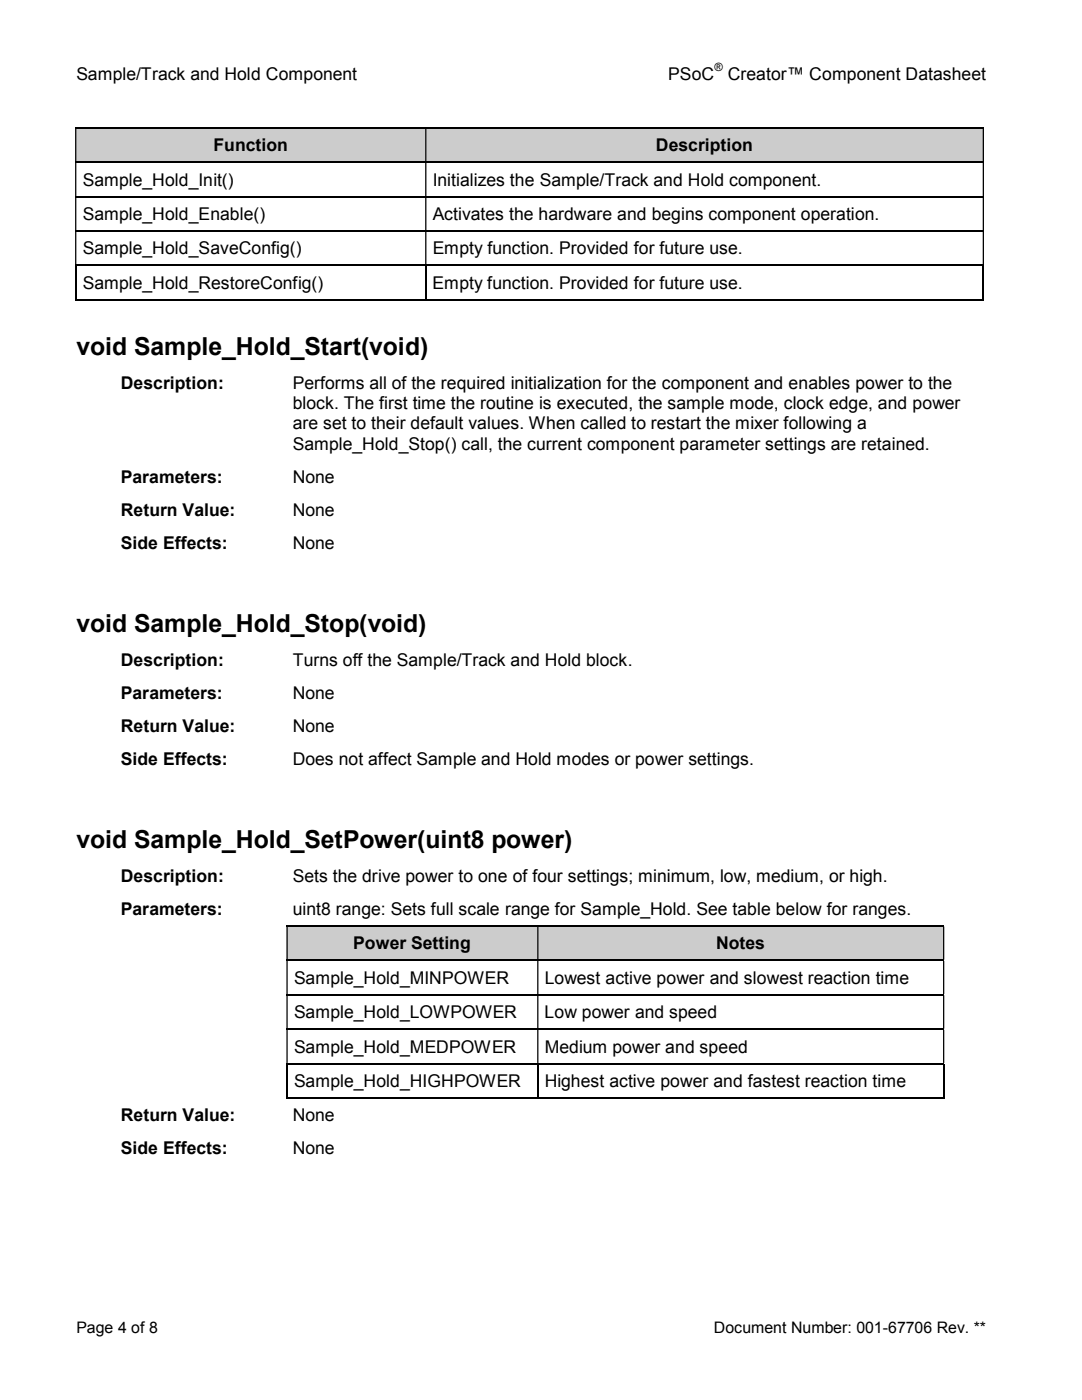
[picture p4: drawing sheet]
<svg xmlns="http://www.w3.org/2000/svg" width="216mm" height="279mm" viewBox="0 0 216 279" stroke-linecap="round" stroke-linejoin="round" font-family="sans-serif">
<defs><g id="words">
<g font-size="4.9">
<text x="15.2" y="70.9">void Sample_Hold_Start(void)</text>
<text x="15.2" y="126.2">void Sample_Hold_Stop(void)</text>
<text x="15.2" y="169.3">void Sample_Hold_SetPower(uint8 power)</text>
</g>
<g font-size="3.5">
<text x="15.2" y="16">Sample/Track and Hold Component</text>
<text x="133.4" y="16">PSoC</text>
<text x="145.2" y="16">Creator™ Component Datasheet</text>
<text x="42.6" y="30.1">Function</text>
<text x="130.9" y="30.1">Description</text>
<text x="16.5" y="37">Sample_Hold_Init()</text>
<text x="86.3" y="37">Initializes the Sample/Track and Hold component.</text>
<text x="16.5" y="43.9">Sample_Hold_Enable()</text>
<text x="86.3" y="43.9">Activates the hardware and begins component operation.</text>
<text x="16.5" y="50.8">Sample_Hold_SaveConfig()</text>
<text x="86.3" y="50.8">Empty function. Provided for future use.</text>
<text x="16.5" y="57.7">Sample_Hold_RestoreConfig()</text>
<text x="86.3" y="57.7">Empty function. Provided for future use.</text>
<text x="24.1" y="77.6">Description:</text>
<text x="58.4" y="77.6">Performs all of the required initialization for the component and enables power to the</text>
<text x="58.4" y="81.7">block. The first time the routine is executed, the sample mode, clock edge, and power</text>
<text x="58.4" y="89.7">Sample_Hold_Stop() call, the current component parameter settings are retained.</text>
<text x="58.4" y="85.7">are set to their default values. When called to restart the mixer following a</text>
<text x="24.1" y="96.3">Parameters:</text>
<text x="58.4" y="96.4">None</text>
<text x="24.1" y="102.9">Return Value:</text>
<text x="58.4" y="103">None</text>
<text x="24.1" y="109.5">Side Effects:</text>
<text x="58.4" y="109.6">None</text>
<text x="24.1" y="132.8">Description:</text>
<text x="58.4" y="132.9">Turns off the Sample/Track and Hold block.</text>
<text x="24.1" y="139.4">Parameters:</text>
<text x="58.4" y="139.5">None</text>
<text x="24.1" y="146.1">Return Value:</text>
<text x="58.4" y="146.1">None</text>
<text x="24.1" y="152.6">Side Effects:</text>
<text x="58.4" y="152.7">Does not affect Sample and Hold modes or power settings.</text>
<text x="24.1" y="176">Description:</text>
<text x="58.4" y="176">Sets the drive power to one of four settings; minimum, low, medium, or high.</text>
<text x="24.1" y="182.6">Parameters:</text>
<text x="58.4" y="182.6">uint8 range: Sets full scale range for Sample_Hold. See table below for ranges.</text>
<text x="70.5" y="189.4">Power Setting</text>
<text x="142.9" y="189.4">Notes</text>
<text x="58.7" y="196.3">Sample_Hold_MINPOWER</text>
<text x="108.7" y="196.3">Lowest active power and slowest reaction time</text>
<text x="58.7" y="203.2">Sample_Hold_LOWPOWER</text>
<text x="108.7" y="203.2">Low power and speed</text>
<text x="58.7" y="210.1">Sample_Hold_MEDPOWER</text>
<text x="108.7" y="210.1">Medium power and speed</text>
<text x="58.7" y="216.9">Sample_Hold_HIGHPOWER</text>
<text x="108.7" y="216.9">Highest active power and fastest reaction time</text>
<text x="24.1" y="223.7">Return Value:</text>
<text x="58.4" y="223.8">None</text>
<text x="24.1" y="230.3">Side Effects:</text>
<text x="58.4" y="230.4">None</text>
</g>
<g font-size="3.2">
<text x="15.2" y="266">Page 4 of 8</text>
<text x="142.5" y="266">Document Number: 001-67706 Rev. **</text>
</g>
<text font-size="2.3" x="142.6" y="14.2">®</text>
</g></defs>
<g fill="#ccc">
<path d="M15.2 25.7h69.6v6.6h-69.6z"/>
<path d="M85.1 25.7h111v6.6h-111z"/>
</g>
<path d="M15 25.5h181.3M15 32.4h181.3M15 39.2h181.3M15 46.1h181.3M15 53h181.3M15 59.9h69.8M15.1 53.1v6.9M85 53.1v6.9M85.1 59.9h111M196.2 53.1v6.9" fill="none" stroke="#000" stroke-width=".25"/>
<g fill="#000">
<path d="M196.1 59.7h.2v.3h-.2z"/>
<path d="M15 25.7h.2v6.6h-.2zM84.8 25.7h.3v6.6h-.3zM196.1 25.7h.2v6.6h-.2z"/>
<path d="M15 32.5h.2v6.6h-.2zM84.8 32.5h.3v6.6h-.3zM196.1 32.5h.2v6.6h-.2z"/>
<path d="M15 39.4h.2v6.6h-.2zM84.8 39.4h.3v6.6h-.3zM196.1 39.4h.2v6.6h-.2z"/>
<path d="M15 46.2h.2v6.6h-.2zM84.8 46.2h.3v6.6h-.3zM196.1 46.2h.2v6.6h-.2z"/>
</g>
<g fill="#ccc">
<path d="M57.4 185h49.8v6.5h-49.8z"/>
<path d="M107.4 185h80.7v6.5h-80.7z"/>
</g>
<path d="M57.1 184.8h131.3M57.1 191.6h131.3M57.1 198.5h131.3M57.1 205.4h131.3M57.1 212.3h131.3M57.1 219.1h50.1M57.3 212.4v6.8M107.3 212.4v6.8M107.4 219.1h80.8M188.3 212.4v6.8" fill="none" stroke="#000" stroke-width=".25"/>
<g fill="#000">
<path d="M188.2 219h.2v.2h-.2z"/>
<path d="M57.1 184.9h.3v6.6h-.3zM107.2 184.9h.2v6.6h-.2zM188.2 184.9h.2v6.6h-.2z"/>
<path d="M57.1 191.8h.3v6.6h-.3zM107.2 191.8h.2v6.6h-.2zM188.2 191.8h.2v6.6h-.2z"/>
<path d="M57.1 198.6h.3v6.7h-.3zM107.2 198.6h.2v6.7h-.2zM188.2 198.6h.2v6.7h-.2z"/>
<path d="M57.1 205.5h.3v6.6h-.3zM107.2 205.5h.2v6.6h-.2zM188.2 205.5h.2v6.6h-.2z"/>
</g>
<use href="#words"/>
</svg>
